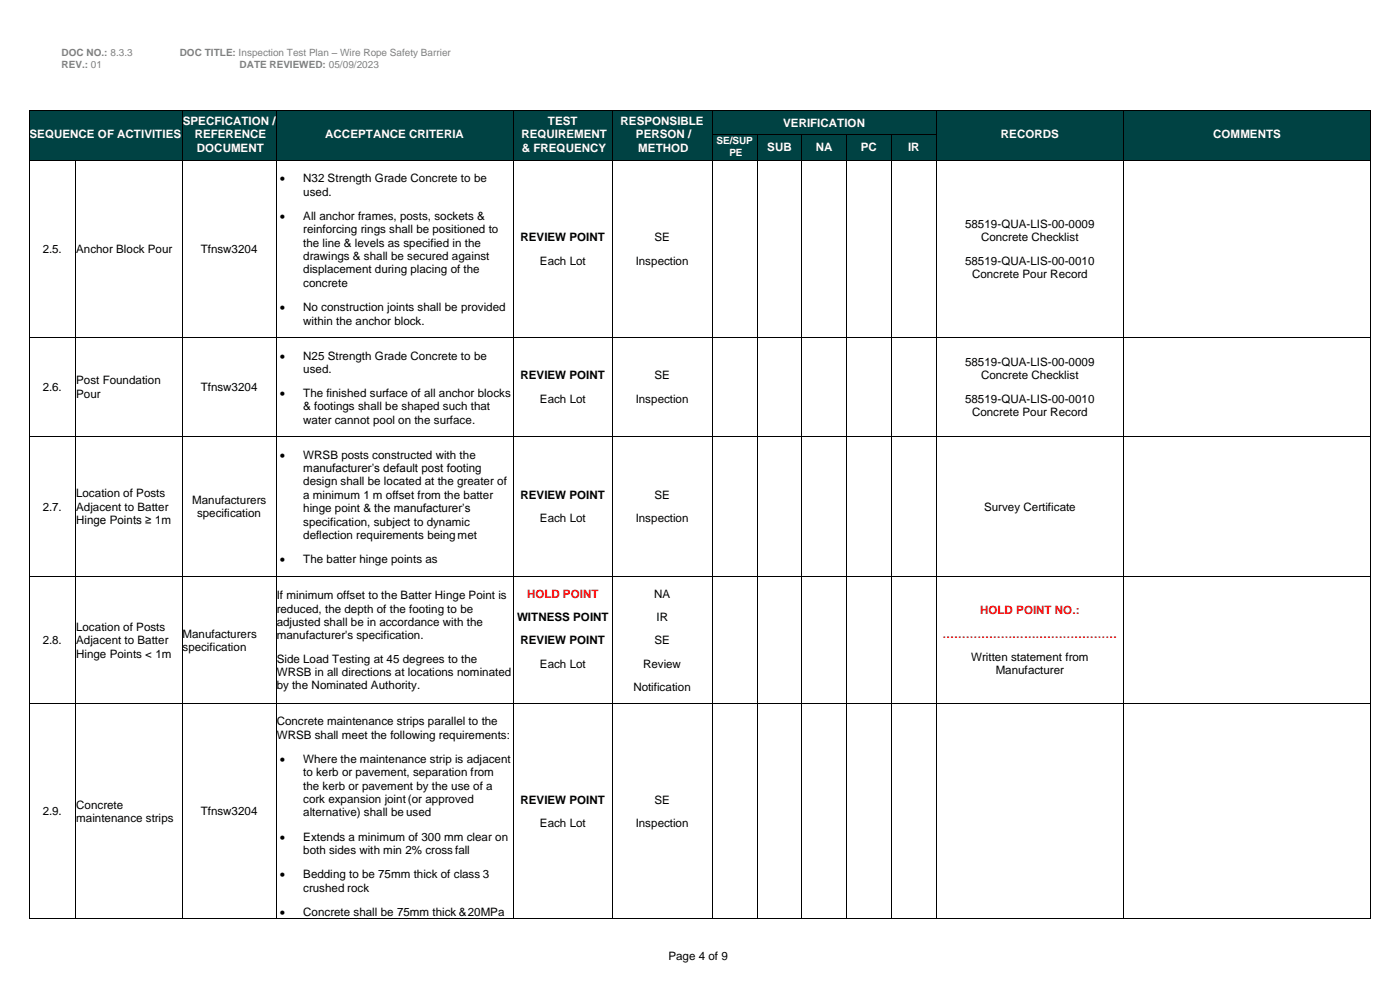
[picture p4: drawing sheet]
<svg xmlns="http://www.w3.org/2000/svg" width="297mm" height="210mm" viewBox="0 0 297 210" stroke-linecap="round" stroke-linejoin="round" font-family="sans-serif">
<defs><g id="words">
<g font-size="2.5" fill="#fff">
<text x="6.3" y="29.3">SEQUENCE OF ACTIVITIES</text>
<text x="38.8" y="26.5">SPECFICATION /</text>
<text x="41.3" y="29.3">REFERENCE</text>
<text x="69" y="29.3">ACCEPTANCE CRITERIA</text>
<text x="110.6" y="29.3">REQUIREMENT</text>
<text x="116.3" y="26.5">TEST</text>
<text x="131.7" y="26.5">RESPONSIBLE</text>
<text x="134.9" y="29.3">PERSON /</text>
<text x="166.2" y="26.8">VERIFICATION</text>
<text x="212.4" y="29.3">RECORDS</text>
<text x="257.4" y="29.3">COMMENTS</text>
<text x="41.8" y="32.2">DOCUMENT</text>
<text x="110.7" y="32.2">&amp; FREQUENCY</text>
<text x="135.4" y="32.2">METHOD</text>
<text x="162.8" y="31.9">SUB</text>
<text x="173.1" y="31.9">NA</text>
<text x="182.7" y="31.9">PC</text>
<text x="192.7" y="31.9">IR</text>
</g>
<g font-size="2.5">
<text x="59.4" y="38.7">•</text>
<text x="64.4" y="38.7">N32 Strength Grade Concrete to be</text>
<text x="64.4" y="41.5">used.</text>
<text x="59.4" y="46.6">•</text>
<text x="64.4" y="46.6">All anchor frames, posts, sockets &amp;</text>
<text x="9.1" y="53.6">2.5.</text>
<text x="16.2" y="53.6">Anchor Block Pour</text>
<text x="42.6" y="53.6">Tfnsw3204</text>
<text x="64.4" y="49.5">reinforcing rings shall be positioned to</text>
<text x="64.4" y="52.3">the line &amp; levels as specified in the</text>
<text x="110.4" y="51.1">REVIEW POINT</text>
<text x="138.9" y="51.1">SE</text>
<text x="204.8" y="48.3">58519-QUA-LIS-00-0009</text>
<text x="208.2" y="51.1">Concrete Checklist</text>
<text x="64.4" y="55.1">drawings &amp; shall be secured against</text>
<text x="64.4" y="58">displacement during placing of the</text>
<text x="114.6" y="56.1">Each Lot</text>
<text x="134.9" y="56.1">Inspection</text>
<text x="204.8" y="56.1">58519-QUA-LIS-00-0010</text>
<text x="206.3" y="59">Concrete Pour Record</text>
<text x="59.4" y="66">•</text>
<text x="64.4" y="60.8">concrete</text>
<text x="64.4" y="66">No construction joints shall be provided</text>
<text x="64.4" y="68.8">within the anchor block.</text>
<text x="59.4" y="76.2">•</text>
<text x="64.4" y="76.2">N25 Strength Grade Concrete to be</text>
<text x="204.8" y="77.6">58519-QUA-LIS-00-0009</text>
<text x="9.1" y="82.9">2.6.</text>
<text x="16.2" y="81.5">Post Foundation</text>
<text x="42.6" y="82.9">Tfnsw3204</text>
<text x="64.4" y="79.1">used.</text>
<text x="110.4" y="80.5">REVIEW POINT</text>
<text x="138.9" y="80.5">SE</text>
<text x="208.2" y="80.5">Concrete Checklist</text>
<text x="16.2" y="84.4">Pour</text>
<text x="59.4" y="84.2">•</text>
<text x="64.4" y="84.2">The finished surface of all anchor blocks</text>
<text x="64.4" y="87">&amp; footings shall be shaped such that</text>
<text x="64.4" y="89.8">water cannot pool on the surface.</text>
<text x="114.6" y="85.4">Each Lot</text>
<text x="134.9" y="85.4">Inspection</text>
<text x="204.8" y="85.4">58519-QUA-LIS-00-0010</text>
<text x="206.3" y="88.3">Concrete Pour Record</text>
<text x="59.4" y="97.3">•</text>
<text x="64.4" y="97.3">WRSB posts constructed with the</text>
<text x="64.4" y="100.1">manufacturer’s default post footing</text>
<text x="16.2" y="105.4">Location of Posts</text>
<text x="40.8" y="106.8">Manufacturers</text>
<text x="64.4" y="102.9">design shall be located at the greater of</text>
<text x="64.4" y="105.8">a minimum 1 m offset from the batter</text>
<text x="110.4" y="105.8">REVIEW POINT</text>
<text x="138.9" y="105.8">SE</text>
<text x="9.1" y="108.3">2.7.</text>
<text x="16.2" y="108.3">Adjacent to Batter</text>
<text x="16.2" y="111.1">Hinge Points ≥ 1m</text>
<text x="41.8" y="109.7">specification</text>
<text x="64.4" y="108.6">hinge point &amp; the manufacturer’s</text>
<text x="64.4" y="111.5">specification, subject to dynamic</text>
<text x="114.6" y="110.8">Each Lot</text>
<text x="134.9" y="110.8">Inspection</text>
<text x="208.8" y="108.3">Survey Certificate</text>
<text x="59.4" y="119.4">•</text>
<text x="64.4" y="114.3">deflection requirements beingmet</text>
<text x="64.4" y="119.4">The batter hinge points as</text>
<text x="58.7" y="127">If minimum offset to the Batter Hinge Point is</text>
<text x="58.7" y="129.9">reduced, the depth of the footing to be</text>
<text x="109.7" y="131.6">WITNESS POINT</text>
<text x="138.8" y="126.7">NA</text>
<text x="139.3" y="131.6">IR</text>
<text x="9.1" y="136.6">2.8.</text>
<text x="16.2" y="133.8">Location of Posts</text>
<text x="16.2" y="136.6">Adjacent to Batter</text>
<text x="38.7" y="135.2">Manufacturers</text>
<text x="58.7" y="132.7">adjusted shall be in accordance with the</text>
<text x="58.7" y="135.5">manufacturer's specification.</text>
<text x="110.4" y="136.6">REVIEW POINT</text>
<text x="138.9" y="136.6">SE</text>
<text x="16.2" y="139.4">Hinge Points &lt; 1m</text>
<text x="38.7" y="138">specification</text>
<text x="58.7" y="140.5">Side Load Testing at 45 degrees to the</text>
<text x="58.7" y="143.3">WRSB in all directions at locations nominated</text>
<text x="114.6" y="141.5">Each Lot</text>
<text x="136.5" y="141.5">Review</text>
<text x="206.1" y="140.1">Written statement from</text>
<text x="211.3" y="143">Manufacturer</text>
<text x="58.7" y="146.2">by the Nominated Authority.</text>
<text x="134.4" y="146.5">Notification</text>
<text x="58.7" y="153.8">Concrete maintenance strips parallel to the</text>
<text x="58.7" y="156.6">WRSB shall meet the following requirements:</text>
<text x="59.4" y="161.7">•</text>
<text x="64.4" y="161.7">Where the maintenance strip is adjacent</text>
<text x="64.4" y="164.6">to kerb or pavement, separation from</text>
<text x="64.4" y="167.4">the kerb or pavement by the use of a</text>
<text x="9.1" y="172.9">2.9.</text>
<text x="16.2" y="171.5">Concrete</text>
<text x="42.6" y="172.9">Tfnsw3204</text>
<text x="64.4" y="170.3">cork expansion joint(or approved</text>
<text x="64.4" y="173.1">alternative) shall be used</text>
<text x="110.4" y="170.4">REVIEW POINT</text>
<text x="138.9" y="170.4">SE</text>
<text x="16.2" y="174.3">maintenance strips</text>
<text x="59.4" y="178.2">•</text>
<text x="64.4" y="178.2">Extends a minimum of 300 mm clear on</text>
<text x="114.6" y="175.4">Each Lot</text>
<text x="134.9" y="175.4">Inspection</text>
<text x="64.4" y="181.1">both sides with min 2% cross fall</text>
<text x="59.4" y="186.2">•</text>
<text x="64.4" y="186.2">Bedding to be 75mm thick of class 3</text>
<text x="64.4" y="189">crushed rock</text>
<text x="59.4" y="194.1">•</text>
<text x="64.4" y="194.1">Concrete shall be 75mm thick &amp;20MPa</text>
<text x="141.8" y="203.5">Page 4 of 9</text>
</g>
<g font-size="2.5" fill="#f00">
<text x="111.8" y="126.7">HOLD POINT</text>
<text x="208" y="130.2">HOLD POINT NO.:</text>
<text x="200" y="135.2">………………………………………</text>
</g>
<g font-size="2.1" fill="#808080">
<text x="13.1" y="11.8">DOC NO.: 8.3.3</text>
<text x="38.1" y="11.8">DOC TITLE: Inspection Test Plan – Wire Rope Safety Barrier</text>
<text x="13.1" y="14.5">REV.: 01</text>
<text x="50.8" y="14.5">DATE REVIEWED: 05/09/2023</text>
</g>
<g font-size="2.1" fill="#fff">
<text x="152" y="30.6">SE/SUP</text>
<text x="154.8" y="33">PE</text>
</g>
</g></defs>
<g fill="#004243">
<path d="M6.3 23.4h32.2v10.1h-32.2z" fill-rule="evenodd"/>
<path d="M6.3 27h32.2v2.9h-32.2z" fill-rule="evenodd"/>
<path d="M38.7 23.4h19.8v10.1h-19.8z" fill-rule="evenodd"/>
<path d="M38.7 24.2h19.8v2.8h-19.8z" fill-rule="evenodd"/>
<path d="M38.7 27h19.8v2.9h-19.8z" fill-rule="evenodd"/>
<path d="M38.7 29.9h19.8v2.8h-19.8z" fill-rule="evenodd"/>
<path d="M58.7 23.4h50.1v10.1h-50.1z" fill-rule="evenodd"/>
<path d="M58.7 27h50.1v2.9h-50.1z" fill-rule="evenodd"/>
<path d="M109 23.4h20.8v10.1h-20.8z" fill-rule="evenodd"/>
<path d="M109 24.2h20.8v2.8h-20.8z" fill-rule="evenodd"/>
<path d="M109 27h20.8v2.9h-20.8z" fill-rule="evenodd"/>
<path d="M109 29.9h20.8v2.8h-20.8z" fill-rule="evenodd"/>
<path d="M130 23.4h21.1v10.1h-21.1z" fill-rule="evenodd"/>
<path d="M130 24.2h21.1v2.8h-21.1z" fill-rule="evenodd"/>
<path d="M130 27h21.1v2.9h-21.1z" fill-rule="evenodd"/>
<path d="M130 29.9h21.1v2.8h-21.1z" fill-rule="evenodd"/>
<path d="M151.2 23.4h47.4v5h-47.4z" fill-rule="evenodd"/>
<path d="M151.2 24.5h47.4v2.9h-47.4z" fill-rule="evenodd"/>
<path d="M198.8 23.4h39.5v10.1h-39.5z" fill-rule="evenodd"/>
<path d="M198.8 27h39.5v2.9h-39.5z" fill-rule="evenodd"/>
<path d="M238.5 23.4h52.3v10.1h-52.3z" fill-rule="evenodd"/>
<path d="M238.5 27h52.3v2.9h-52.3z" fill-rule="evenodd"/>
</g>
<g fill="#000">
<path d="M6.1 23.2h.2v.2h-.2z" fill-rule="evenodd"/>
<path d="M6.1 23.2h.2v.2h-.2z" fill-rule="evenodd"/>
<path d="M38.6 23.2h.1v.2h-.1z" fill-rule="evenodd"/>
<path d="M58.6 23.2h.1v.2h-.1z" fill-rule="evenodd"/>
<path d="M108.9 23.2h.1v.2h-.1z" fill-rule="evenodd"/>
<path d="M129.8 23.2h.2v.2h-.2z" fill-rule="evenodd"/>
<path d="M151.1 23.2h.1v.2h-.1z" fill-rule="evenodd"/>
<path d="M198.6 23.2h.2v.2h-.2z" fill-rule="evenodd"/>
<path d="M238.3 23.2h.2v.2h-.2z" fill-rule="evenodd"/>
<path d="M290.8 23.2h.2v.2h-.2z" fill-rule="evenodd"/>
<path d="M290.8 23.2h.2v.2h-.2z" fill-rule="evenodd"/>
</g>
<g fill="none" stroke="#000" stroke-width=".21">
<path d="M6.2 23.4v5M6.3 23.3h32.3M38.7 23.4v5M38.7 23.3h19.9M58.6 23.4v5M58.7 23.3h50.2M108.9 23.4v5M109 23.3h20.8M129.9 23.4v5M130 23.3h21.1M151.1 23.4v5M151.2 23.3h47.4"/>
<path d="M198.7 23.4v5M198.8 23.3h39.5M238.4 23.4v5M238.5 23.3h52.3M290.9 23.4v5"/>
</g>
<g fill="#004243">
<path d="M151.2 28.6h9.4v4.9h-9.4z" fill-rule="evenodd"/>
<path d="M151.2 28.6h9.4v2.4h-9.4z" fill-rule="evenodd"/>
<path d="M151.2 31h9.4v2.5h-9.4z" fill-rule="evenodd"/>
<path d="M160.8 28.6h9.3v4.9h-9.3z" fill-rule="evenodd"/>
<path d="M160.8 29.6h9.3v2.8h-9.3z" fill-rule="evenodd"/>
<path d="M170.2 28.6h9.4v4.9h-9.4z" fill-rule="evenodd"/>
<path d="M170.2 29.6h9.4v2.8h-9.4z" fill-rule="evenodd"/>
<path d="M179.7 28.6h9.4v4.9h-9.4z" fill-rule="evenodd"/>
<path d="M179.7 29.6h9.4v2.8h-9.4z" fill-rule="evenodd"/>
<path d="M189.3 28.6h9.3v4.9h-9.3z" fill-rule="evenodd"/>
<path d="M189.3 29.6h9.3v2.8h-9.3z" fill-rule="evenodd"/>
</g>
<g fill="#000">
<path d="M6.1 28.4h.2v.2h-.2z" fill-rule="evenodd"/>
<path d="M6.1 33.5h.2v.4h-.2z" fill-rule="evenodd"/>
<path d="M6.1 33.9h.2v.1h-.2z" fill-rule="evenodd"/>
<path d="M16 33.9h.2v.1h-.2z" fill-rule="evenodd"/>
<path d="M38.6 28.4h.1v.2h-.1z" fill-rule="evenodd"/>
<path d="M38.6 33.5h.1v.4h-.1z" fill-rule="evenodd"/>
<path d="M38.6 33.9h.1v.1h-.1z" fill-rule="evenodd"/>
<path d="M58.6 28.4h.1v.2h-.1z" fill-rule="evenodd"/>
<path d="M58.6 33.5h.1v.4h-.1z" fill-rule="evenodd"/>
<path d="M58.6 33.9h.1v.1h-.1z" fill-rule="evenodd"/>
<path d="M108.9 28.4h.1v.2h-.1z" fill-rule="evenodd"/>
<path d="M108.9 33.5h.1v.4h-.1z" fill-rule="evenodd"/>
<path d="M108.9 33.9h.1v.1h-.1z" fill-rule="evenodd"/>
<path d="M129.8 28.4h.2v.2h-.2z" fill-rule="evenodd"/>
<path d="M129.8 33.5h.2v.4h-.2z" fill-rule="evenodd"/>
<path d="M129.8 33.9h.2v.1h-.2z" fill-rule="evenodd"/>
<path d="M151.1 28.4h.1v.2h-.1z" fill-rule="evenodd"/>
<path d="M151.1 33.5h.1v.4h-.1z" fill-rule="evenodd"/>
<path d="M151.1 33.9h.1v.1h-.1z" fill-rule="evenodd"/>
<path d="M160.6 28.4h.2v.2h-.2z" fill-rule="evenodd"/>
<path d="M160.6 33.5h.2v.4h-.2z" fill-rule="evenodd"/>
<path d="M160.6 33.9h.2v.1h-.2z" fill-rule="evenodd"/>
<path d="M170.1 28.4h.1v.2h-.1z" fill-rule="evenodd"/>
<path d="M170.1 33.5h.1v.4h-.1z" fill-rule="evenodd"/>
<path d="M170.1 33.9h.1v.1h-.1z" fill-rule="evenodd"/>
<path d="M179.6 28.4h.1v.2h-.1z" fill-rule="evenodd"/>
<path d="M179.6 33.5h.1v.4h-.1z" fill-rule="evenodd"/>
<path d="M179.6 33.9h.1v.1h-.1z" fill-rule="evenodd"/>
<path d="M189.1 28.4h.2v.2h-.2z" fill-rule="evenodd"/>
<path d="M189.1 33.5h.2v.4h-.2z" fill-rule="evenodd"/>
<path d="M189.1 33.9h.2v.1h-.2z" fill-rule="evenodd"/>
<path d="M198.6 28.4h.2v.2h-.2z" fill-rule="evenodd"/>
<path d="M198.6 33.5h.2v.4h-.2z" fill-rule="evenodd"/>
<path d="M198.6 33.9h.2v.1h-.2z" fill-rule="evenodd"/>
<path d="M238.3 28.4h.2v.2h-.2z" fill-rule="evenodd"/>
<path d="M238.3 33.5h.2v.4h-.2z" fill-rule="evenodd"/>
<path d="M238.3 33.9h.2v.1h-.2z" fill-rule="evenodd"/>
<path d="M290.8 28.4h.2v.2h-.2z" fill-rule="evenodd"/>
<path d="M290.8 33.5h.2v.4h-.2z" fill-rule="evenodd"/>
<path d="M290.8 33.9h.2v.1h-.2z" fill-rule="evenodd"/>
<path d="M6.1 71.4h.2v.2h-.2z" fill-rule="evenodd"/>
<path d="M16 71.4h.2v.2h-.2z" fill-rule="evenodd"/>
<path d="M38.6 71.4h.1v.2h-.1z" fill-rule="evenodd"/>
<path d="M58.6 71.4h.1v.2h-.1z" fill-rule="evenodd"/>
<path d="M108.9 71.4h.1v.2h-.1z" fill-rule="evenodd"/>
<path d="M129.8 71.4h.2v.2h-.2z" fill-rule="evenodd"/>
<path d="M151.1 71.4h.1v.2h-.1z" fill-rule="evenodd"/>
<path d="M160.6 71.4h.2v.2h-.2z" fill-rule="evenodd"/>
<path d="M170.1 71.4h.1v.2h-.1z" fill-rule="evenodd"/>
<path d="M179.6 71.4h.1v.2h-.1z" fill-rule="evenodd"/>
<path d="M189.1 71.4h.2v.2h-.2z" fill-rule="evenodd"/>
<path d="M198.6 71.4h.2v.2h-.2z" fill-rule="evenodd"/>
<path d="M238.3 71.4h.2v.2h-.2z" fill-rule="evenodd"/>
<path d="M290.8 71.4h.2v.2h-.2z" fill-rule="evenodd"/>
<path d="M6.1 92.5h.2v.1h-.2z" fill-rule="evenodd"/>
<path d="M16 92.5h.2v.1h-.2z" fill-rule="evenodd"/>
<path d="M38.6 92.5h.1v.1h-.1z" fill-rule="evenodd"/>
<path d="M58.6 92.5h.1v.1h-.1z" fill-rule="evenodd"/>
<path d="M108.9 92.5h.1v.1h-.1z" fill-rule="evenodd"/>
<path d="M129.8 92.5h.2v.1h-.2z" fill-rule="evenodd"/>
<path d="M151.1 92.5h.1v.1h-.1z" fill-rule="evenodd"/>
<path d="M160.6 92.5h.2v.1h-.2z" fill-rule="evenodd"/>
<path d="M170.1 92.5h.1v.1h-.1z" fill-rule="evenodd"/>
<path d="M179.6 92.5h.1v.1h-.1z" fill-rule="evenodd"/>
<path d="M189.1 92.5h.2v.1h-.2z" fill-rule="evenodd"/>
<path d="M198.6 92.5h.2v.1h-.2z" fill-rule="evenodd"/>
<path d="M238.3 92.5h.2v.1h-.2z" fill-rule="evenodd"/>
<path d="M290.8 92.5h.2v.1h-.2z" fill-rule="evenodd"/>
<path d="M6.1 122.1h.2v.1h-.2z" fill-rule="evenodd"/>
<path d="M16 122.1h.2v.1h-.2z" fill-rule="evenodd"/>
<path d="M38.6 122.1h.1v.1h-.1z" fill-rule="evenodd"/>
<path d="M58.6 122.1h.1v.1h-.1z" fill-rule="evenodd"/>
<path d="M108.9 122.1h.1v.1h-.1z" fill-rule="evenodd"/>
<path d="M129.8 122.1h.2v.1h-.2z" fill-rule="evenodd"/>
<path d="M151.1 122.1h.1v.1h-.1z" fill-rule="evenodd"/>
<path d="M160.6 122.1h.2v.1h-.2z" fill-rule="evenodd"/>
<path d="M170.1 122.1h.1v.1h-.1z" fill-rule="evenodd"/>
<path d="M179.6 122.1h.1v.1h-.1z" fill-rule="evenodd"/>
<path d="M189.1 122.1h.2v.1h-.2z" fill-rule="evenodd"/>
<path d="M198.6 122.1h.2v.1h-.2z" fill-rule="evenodd"/>
<path d="M238.3 122.1h.2v.1h-.2z" fill-rule="evenodd"/>
<path d="M290.8 122.1h.2v.1h-.2z" fill-rule="evenodd"/>
<path d="M6.1 149.1h.2v.2h-.2z" fill-rule="evenodd"/>
<path d="M16 149.1h.2v.2h-.2z" fill-rule="evenodd"/>
<path d="M38.6 149.1h.1v.2h-.1z" fill-rule="evenodd"/>
<path d="M58.6 149.1h.1v.2h-.1z" fill-rule="evenodd"/>
<path d="M108.9 149.1h.1v.2h-.1z" fill-rule="evenodd"/>
<path d="M129.8 149.1h.2v.2h-.2z" fill-rule="evenodd"/>
<path d="M151.1 149.1h.1v.2h-.1z" fill-rule="evenodd"/>
<path d="M160.6 149.1h.2v.2h-.2z" fill-rule="evenodd"/>
<path d="M170.1 149.1h.1v.2h-.1z" fill-rule="evenodd"/>
<path d="M179.6 149.1h.1v.2h-.1z" fill-rule="evenodd"/>
<path d="M189.1 149.1h.2v.2h-.2z" fill-rule="evenodd"/>
<path d="M198.6 149.1h.2v.2h-.2z" fill-rule="evenodd"/>
<path d="M238.3 149.1h.2v.2h-.2z" fill-rule="evenodd"/>
<path d="M290.8 149.1h.2v.2h-.2z" fill-rule="evenodd"/>
<path d="M6.1 194.6h.2v.2h-.2z" fill-rule="evenodd"/>
<path d="M6.1 194.6h.2v.2h-.2z" fill-rule="evenodd"/>
<path d="M16 194.6h.2v.2h-.2z" fill-rule="evenodd"/>
<path d="M38.6 194.6h.1v.2h-.1z" fill-rule="evenodd"/>
<path d="M58.6 194.6h.1v.2h-.1z" fill-rule="evenodd"/>
<path d="M108.9 194.6h.1v.2h-.1z" fill-rule="evenodd"/>
<path d="M129.8 194.6h.2v.2h-.2z" fill-rule="evenodd"/>
<path d="M151.1 194.6h.1v.2h-.1z" fill-rule="evenodd"/>
<path d="M160.6 194.6h.2v.2h-.2z" fill-rule="evenodd"/>
<path d="M170.1 194.6h.1v.2h-.1z" fill-rule="evenodd"/>
<path d="M179.6 194.6h.1v.2h-.1z" fill-rule="evenodd"/>
<path d="M189.1 194.6h.2v.2h-.2z" fill-rule="evenodd"/>
<path d="M198.6 194.6h.2v.2h-.2z" fill-rule="evenodd"/>
<path d="M238.3 194.6h.2v.2h-.2z" fill-rule="evenodd"/>
<path d="M290.8 194.6h.2v.2h-.2z" fill-rule="evenodd"/>
<path d="M290.8 194.6h.2v.2h-.2z" fill-rule="evenodd"/>
</g>
<g fill="none" stroke="#000" stroke-width=".21">
<path d="M6.2 28.6v4.9M6.2 34v37.4M6.3 34h9.7M16.1 34v37.4M16.2 34h22.4M38.7 28.6v4.9M38.7 34v37.4M38.7 34h19.9M58.6 28.6v4.9M58.6 34v37.4M58.7 34h50.2M108.9 28.6v4.9"/>
<path d="M108.9 34v37.4M109 34h20.8M129.9 28.6v4.9M129.9 34v37.4M130 34h21.1M151.1 28.6v4.9M151.1 34v37.4M151.2 28.5h9.4M151.2 34h9.4M160.7 28.6v4.9M160.7 34v37.4M160.8 28.5h9.3"/>
<path d="M160.8 34h9.3M170.2 28.6v4.9M170.2 34v37.4M170.2 28.5h9.4M170.2 34h9.4M179.6 28.6v4.9M179.6 34v37.4M179.7 28.5h9.4M179.7 34h9.4M189.2 28.6v4.9M189.2 34v37.4M189.3 28.5h9.3"/>
<path d="M189.3 34h9.3M198.7 28.6v4.9M198.7 34v37.4M198.8 34h39.5M238.4 28.6v4.9M238.4 34v37.4M238.5 34h52.3M290.9 28.6v4.9M290.9 34v37.4M6.2 71.6v20.9M6.3 71.5h9.7M16.1 71.6v20.9"/>
<path d="M16.2 71.5h22.4M38.7 71.6v20.9M38.7 71.5h19.9M58.6 71.6v20.9M58.7 71.5h50.2M108.9 71.6v20.9M109 71.5h20.8M129.9 71.6v20.9M130 71.5h21.1M151.1 71.6v20.9M151.2 71.5h9.4M160.7 71.6v20.9"/>
<path d="M160.8 71.5h9.3M170.2 71.6v20.9M170.2 71.5h9.4M179.6 71.6v20.9M179.7 71.5h9.4M189.2 71.6v20.9M189.3 71.5h9.3M198.7 71.6v20.9M198.8 71.5h39.5M238.4 71.6v20.9M238.5 71.5h52.3M290.9 71.6v20.9"/>
<path d="M6.2 92.6v29.5M6.3 92.6h9.7M16.1 92.6v29.5M16.2 92.6h22.4M38.7 92.6v29.5M38.7 92.6h19.9M58.6 92.6v29.5M58.7 92.6h50.2M108.9 92.6v29.5M109 92.6h20.8M129.9 92.6v29.5M130 92.6h21.1"/>
<path d="M151.1 92.6v29.5M151.2 92.6h9.4M160.7 92.6v29.5M160.8 92.6h9.3M170.2 92.6v29.5M170.2 92.6h9.4M179.6 92.6v29.5M179.7 92.6h9.4M189.2 92.6v29.5M189.3 92.6h9.3M198.7 92.6v29.5M198.8 92.6h39.5"/>
<path d="M238.4 92.6v29.5M238.5 92.6h52.3M290.9 92.6v29.5M6.2 122.2v26.9M6.3 122.2h9.7M16.1 122.2v26.9M16.2 122.2h22.4M38.7 122.2v26.9M38.7 122.2h19.9M58.6 122.2v26.9M58.7 122.2h50.2M108.9 122.2v26.9"/>
<path d="M109 122.2h20.8M129.9 122.2v26.9M130 122.2h21.1M151.1 122.2v26.9M151.2 122.2h9.4M160.7 122.2v26.9M160.8 122.2h9.3M170.2 122.2v26.9M170.2 122.2h9.4M179.6 122.2v26.9M179.7 122.2h9.4M189.2 122.2v26.9"/>
<path d="M189.3 122.2h9.3M198.7 122.2v26.9M198.8 122.2h39.5M238.4 122.2v26.9M238.5 122.2h52.3M290.9 122.2v26.9M6.2 149.3v45.3M6.3 149.2h9.7M16.1 149.3v45.3M16.2 149.2h22.4M38.7 149.3v45.3M38.7 149.2h19.9"/>
<path d="M58.6 149.3v45.3M58.7 149.2h50.2M108.9 149.3v45.3M109 149.2h20.8M129.9 149.3v45.3M130 149.2h21.1M151.1 149.3v45.3M151.2 149.2h9.4M160.7 149.3v45.3M160.8 149.2h9.3M170.2 149.3v45.3M170.2 149.2h9.4"/>
<path d="M179.6 149.3v45.3M179.7 149.2h9.4M189.2 149.3v45.3M189.3 149.2h9.3M198.7 149.3v45.3M198.8 149.2h39.5M238.4 149.3v45.3M238.5 149.2h52.3M290.9 149.3v45.3M6.3 194.7h9.7M16.2 194.7h22.4M38.7 194.7h19.9"/>
<path d="M58.7 194.7h50.2M109 194.7h20.8M130 194.7h21.1M151.2 194.7h9.4M160.8 194.7h9.3M170.2 194.7h9.4M179.7 194.7h9.4M189.3 194.7h9.3M198.8 194.7h39.5M238.5 194.7h52.3"/>
</g>
<path d="M6.3 33.7h32.2M38.7 33.7h19.8M58.7 33.7h50.1M109 33.7h20.8M130 33.7h21.1M151.2 33.7h9.4M160.8 33.7h9.3M170.2 33.7h9.4M179.7 33.7h9.4M189.3 33.7h9.3M198.8 33.7h39.5M238.5 33.7h52.3" fill="none" stroke="#004243" stroke-width=".42"/>
<use href="#words"/>
</svg>
